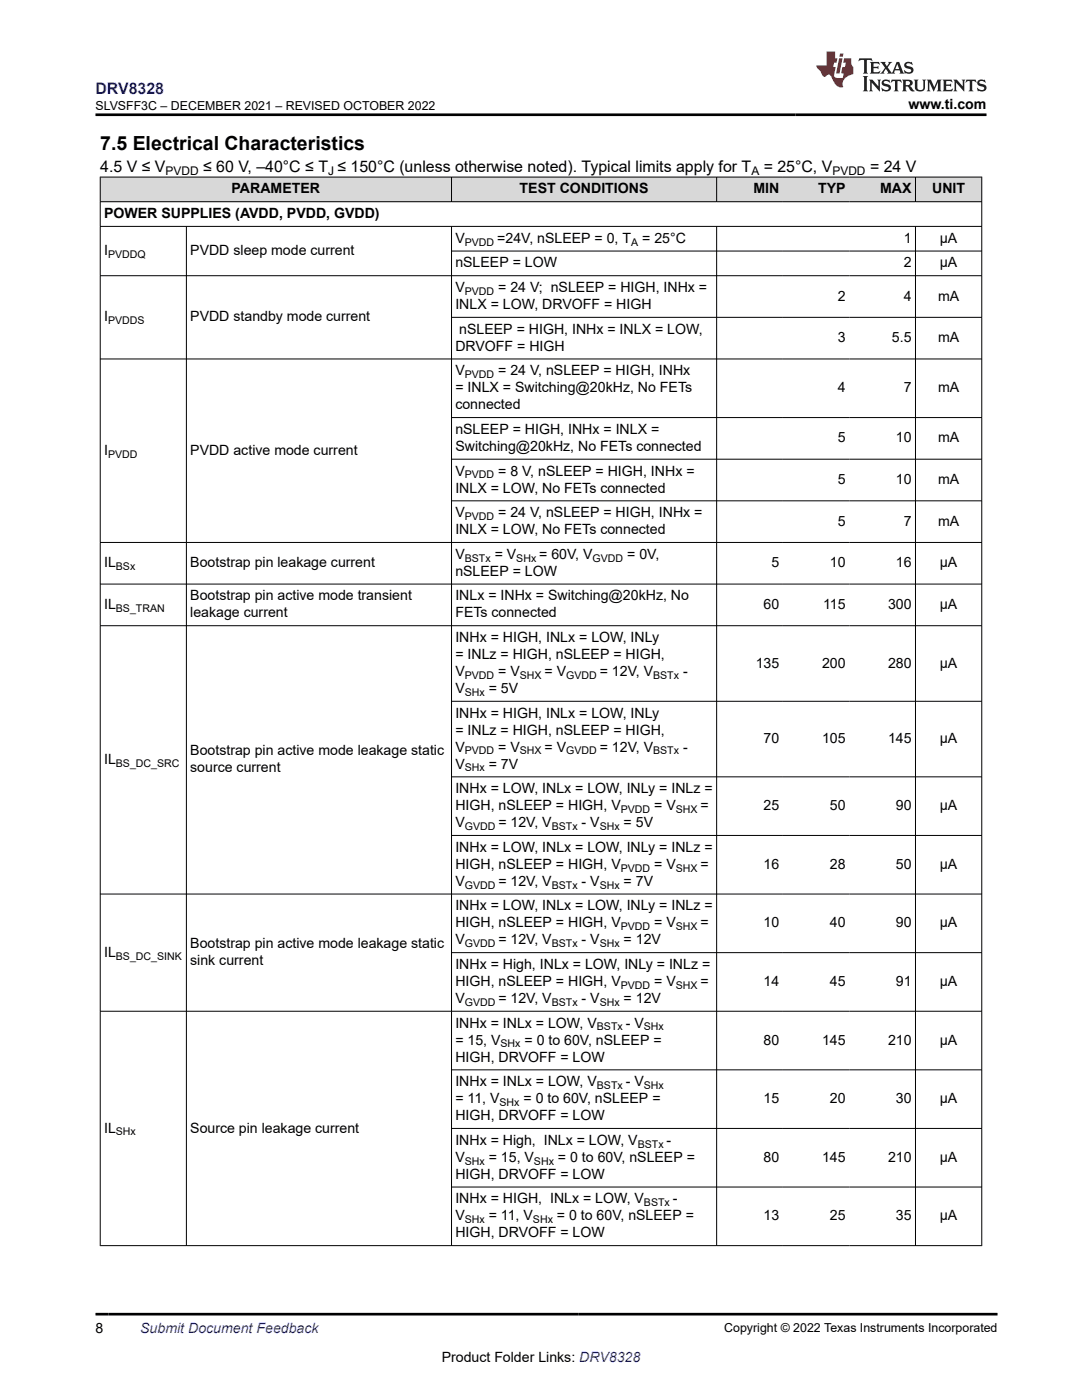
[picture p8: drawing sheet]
<svg xmlns="http://www.w3.org/2000/svg" width="216mm" height="279mm" viewBox="0 0 216 279" stroke-linecap="round" stroke-linejoin="round" font-family="sans-serif">
<defs><g id="words">
<text font-size="3.9" x="20" y="29.9">7.5 Electrical Characteristics</text>
<text font-size="3.2" fill="#00f" x="19" y="18.7">DRV8328</text>
<g font-size="3.2">
<text x="20" y="34.3">4.5 V ≤ V</text>
<text x="40.5" y="34.3">≤ 60 V, –40°C ≤ T ≤ 150°C (unless otherwise noted). Typical limits apply for T</text>
<text x="152.4" y="34.3">= 25°C, V</text>
<text x="173.6" y="34.3">= 24 V</text>
</g>
<g font-size="2.8">
<text x="181.3" y="21.8">www.ti.com</text>
<text x="46.2" y="38.6">PARAMETER</text>
<text x="103.7" y="38.6">TEST CONDITIONS</text>
<text x="150.3" y="38.6">MIN</text>
<text x="163.3" y="38.6">TYP</text>
<text x="175.6" y="38.6">MAX</text>
<text x="186" y="38.6">UNIT</text>
<text x="20.8" y="43.5">POWER SUPPLIES (AVDD, PVDD, GVDD)</text>
<text x="20.8" y="50.9">I</text>
<text x="38" y="50.9">PVDD sleep mode current</text>
<text x="90.9" y="48.5">V</text>
<text x="90.9" y="53.4">nSLEEP = LOW</text>
<text x="99.2" y="48.5">=24V, nSLEEP = 0, T</text>
<text x="128.1" y="48.5">= 25°C</text>
<text x="180.3" y="48.5">1</text>
<text x="180.3" y="53.4">2</text>
<text x="187.5" y="48.5">µA</text>
<text x="187.5" y="53.4">µA</text>
<text x="90.9" y="58.3">V</text>
<text x="99.4" y="58.3">= 24 V; nSLEEP = HIGH, INHx =</text>
<text x="167.2" y="60">2</text>
<text x="180.3" y="60">4</text>
<text x="187.2" y="60">mA</text>
<text x="20.8" y="64.1">I</text>
<text x="38" y="64.1">PVDD standby mode current</text>
<text x="90.9" y="61.7">INLX = LOW, DRVOFF = HIGH</text>
<text x="90.9" y="70">DRVOFF = HIGH</text>
<text x="91.6" y="66.6">nSLEEP = HIGH, INHx = INLX = LOW,</text>
<text x="167.2" y="68.3">3</text>
<text x="178" y="68.3">5.5</text>
<text x="187.2" y="68.3">mA</text>
<text x="90.9" y="74.9">V</text>
<text x="99.4" y="74.9">= 24 V, nSLEEP = HIGH, INHx</text>
<text x="90.9" y="78.3">= INLX = Switching@20kHz, No FETs</text>
<text x="90.9" y="81.7">connected</text>
<text x="167.2" y="78.3">4</text>
<text x="180.3" y="78.3">7</text>
<text x="187.2" y="78.3">mA</text>
<text x="90.9" y="86.6">nSLEEP = HIGH, INHx = INLX =</text>
<text x="90.9" y="90">Switching@20kHz, No FETs connected</text>
<text x="167.2" y="88.3">5</text>
<text x="178.8" y="88.3">10</text>
<text x="187.2" y="88.3">mA</text>
<text x="20.8" y="90.8">I</text>
<text x="38" y="90.8">PVDD active mode current</text>
<text x="90.9" y="94.9">V</text>
<text x="99.4" y="94.9">= 8 V, nSLEEP = HIGH, INHx =</text>
<text x="90.9" y="98.3">INLX = LOW, No FETs connected</text>
<text x="167.2" y="96.6">5</text>
<text x="178.8" y="96.6">10</text>
<text x="187.2" y="96.6">mA</text>
<text x="90.9" y="106.6">INLX = LOW, No FETs connected</text>
<text x="90.9" y="103.2">V</text>
<text x="99.4" y="103.2">= 24 V, nSLEEP = HIGH, INHx =</text>
<text x="167.2" y="104.9">5</text>
<text x="180.3" y="104.9">7</text>
<text x="187.2" y="104.9">mA</text>
<text x="20.8" y="113.2">IL</text>
<text x="38" y="113.2">Bootstrap pin leakage current</text>
<text x="90.9" y="111.5">V</text>
<text x="98.7" y="111.5">= V</text>
<text x="107.6" y="111.5">= 60V, V</text>
<text x="125.2" y="111.5">= 0V,</text>
<text x="153.9" y="113.2">5</text>
<text x="165.6" y="113.2">10</text>
<text x="178.8" y="113.2">16</text>
<text x="187.5" y="113.2">µA</text>
<text x="38" y="119.8">Bootstrap pin active mode transient</text>
<text x="90.9" y="114.9">nSLEEP = LOW</text>
<text x="90.9" y="119.8">INLx = INHx = Switching@20kHz, No</text>
<text x="20.8" y="121.5">IL</text>
<text x="38" y="123.2">leakage current</text>
<text x="90.9" y="123.2">FETs connected</text>
<text x="152.4" y="121.5">60</text>
<text x="164.2" y="121.5">115</text>
<text x="177.2" y="121.5">300</text>
<text x="187.5" y="121.5">µA</text>
<text x="90.9" y="128.1">INHx = HIGH, INLx = LOW, INLy</text>
<text x="90.9" y="131.5">= INLz = HIGH, nSLEEP = HIGH,</text>
<text x="90.9" y="134.9">V</text>
<text x="99.4" y="134.9">= V</text>
<text x="108.7" y="134.9">= V</text>
<text x="119.7" y="134.9">= 12V, V</text>
<text x="136.3" y="134.9">-</text>
<text x="150.8" y="133.2">135</text>
<text x="164" y="133.2">200</text>
<text x="177.2" y="133.2">280</text>
<text x="187.5" y="133.2">µA</text>
<text x="90.9" y="138.3">V</text>
<text x="90.9" y="143.2">INHx = HIGH, INLx = LOW, INLy</text>
<text x="97.5" y="138.3">= 5V</text>
<text x="90.9" y="146.6">= INLz = HIGH, nSLEEP = HIGH,</text>
<text x="152.4" y="148.3">70</text>
<text x="164" y="148.3">105</text>
<text x="177.2" y="148.3">145</text>
<text x="187.5" y="148.3">µA</text>
<text x="20.8" y="152.5">IL</text>
<text x="38" y="150.8">Bootstrap pin active mode leakage static</text>
<text x="38" y="154.2">source current</text>
<text x="90.9" y="150">V</text>
<text x="90.9" y="153.4">V</text>
<text x="97.5" y="153.4">= 7V</text>
<text x="99.4" y="150">= V</text>
<text x="108.7" y="150">= V</text>
<text x="119.7" y="150">= 12V, V</text>
<text x="136.3" y="150">-</text>
<text x="90.9" y="158.3">INHx = LOW, INLx = LOW, INLy = INLz =</text>
<text x="90.9" y="161.7">HIGH, nSLEEP = HIGH, V</text>
<text x="130.5" y="161.7">= V</text>
<text x="139.8" y="161.7">=</text>
<text x="152.4" y="161.7">25</text>
<text x="165.6" y="161.7">50</text>
<text x="178.8" y="161.7">90</text>
<text x="187.5" y="161.7">µA</text>
<text x="90.9" y="165.1">V</text>
<text x="99.4" y="165.1">= 12V, V</text>
<text x="116.1" y="165.1">- V</text>
<text x="124.4" y="165.1">= 5V</text>
<text x="90.9" y="170">INHx = LOW, INLx = LOW, INLy = INLz =</text>
<text x="90.9" y="173.4">HIGH, nSLEEP = HIGH, V</text>
<text x="130.5" y="173.4">= V</text>
<text x="139.8" y="173.4">=</text>
<text x="152.4" y="173.4">16</text>
<text x="165.6" y="173.4">28</text>
<text x="178.8" y="173.4">50</text>
<text x="187.5" y="173.4">µA</text>
<text x="90.9" y="176.8">V</text>
<text x="99.4" y="176.8">= 12V, V</text>
<text x="116.1" y="176.8">- V</text>
<text x="124.4" y="176.8">= 7V</text>
<text x="90.9" y="181.7">INHx = LOW, INLx = LOW, INLy = INLz =</text>
<text x="90.9" y="185.1">HIGH, nSLEEP = HIGH, V</text>
<text x="130.5" y="185.1">= V</text>
<text x="139.8" y="185.1">=</text>
<text x="152.4" y="185.1">10</text>
<text x="165.6" y="185.1">40</text>
<text x="178.8" y="185.1">90</text>
<text x="187.5" y="185.1">µA</text>
<text x="20.8" y="190.9">IL</text>
<text x="38" y="189.2">Bootstrap pin active mode leakage static</text>
<text x="90.9" y="188.5">V</text>
<text x="99.4" y="188.5">= 12V, V</text>
<text x="116.1" y="188.5">- V</text>
<text x="124.4" y="188.5">= 12V</text>
<text x="38" y="192.6">sink current</text>
<text x="90.9" y="193.4">INHx = High, INLx = LOW, INLy = INLz =</text>
<text x="90.9" y="196.8">HIGH, nSLEEP = HIGH, V</text>
<text x="130.5" y="196.8">= V</text>
<text x="139.8" y="196.8">=</text>
<text x="152.4" y="196.8">14</text>
<text x="165.6" y="196.8">45</text>
<text x="178.8" y="196.8">91</text>
<text x="187.5" y="196.8">µA</text>
<text x="90.9" y="200.2">V</text>
<text x="99.4" y="200.2">= 12V, V</text>
<text x="116.1" y="200.2">- V</text>
<text x="124.4" y="200.2">= 12V</text>
<text x="90.9" y="208.5">= 15, V</text>
<text x="90.9" y="205.1">INHx = INLx = LOW, V</text>
<text x="104.7" y="208.5">= 0 to 60V, nSLEEP =</text>
<text x="124.9" y="205.1">- V</text>
<text x="152.4" y="208.5">80</text>
<text x="164" y="208.5">145</text>
<text x="177.2" y="208.5">210</text>
<text x="187.5" y="208.5">µA</text>
<text x="90.9" y="211.9">HIGH, DRVOFF = LOW</text>
<text x="90.9" y="220.2">= 11, V</text>
<text x="90.9" y="216.8">INHx = INLx = LOW, V</text>
<text x="104.5" y="220.2">= 0 to 60V, nSLEEP =</text>
<text x="124.9" y="216.8">- V</text>
<text x="152.4" y="220.2">15</text>
<text x="165.6" y="220.2">20</text>
<text x="178.8" y="220.2">30</text>
<text x="187.5" y="220.2">µA</text>
<text x="20.8" y="226">IL</text>
<text x="38" y="226">Source pin leakage current</text>
<text x="90.9" y="223.6">HIGH, DRVOFF = LOW</text>
<text x="90.9" y="228.5">INHx = High, INLx = LOW, V</text>
<text x="90.9" y="231.9">V</text>
<text x="97.5" y="231.9">= 15, V</text>
<text x="111.3" y="231.9">= 0 to 60V, nSLEEP =</text>
<text x="133" y="228.5">-</text>
<text x="152.4" y="231.9">80</text>
<text x="164" y="231.9">145</text>
<text x="177.2" y="231.9">210</text>
<text x="187.5" y="231.9">µA</text>
<text x="90.9" y="235.3">HIGH, DRVOFF = LOW</text>
<text x="90.9" y="243.6">V</text>
<text x="90.9" y="240.2">INHx = HIGH, INLx = LOW, V</text>
<text x="97.5" y="243.6">= 11, V</text>
<text x="111.1" y="243.6">= 0 to 60V, nSLEEP =</text>
<text x="134.3" y="240.2">-</text>
<text x="152.4" y="243.6">13</text>
<text x="165.6" y="243.6">25</text>
<text x="178.8" y="243.6">35</text>
<text x="187.5" y="243.6">µA</text>
<text x="90.9" y="246.9">HIGH, DRVOFF = LOW</text>
<text x="19" y="266.1">8</text>
<text x="88.1" y="271.7">Product Folder Links: DRV8328</text>
</g>
<text font-size="2.8" fill="#00f" x="28" y="266.1">Submit Document Feedback</text>
<g font-size="2.5">
<text x="19.1" y="21.9">SLVSFF3C – DECEMBER 2021 – REVISED OCTOBER 2022</text>
<text x="144.5" y="265.8">Copyright © 2022 Texas Instruments Incorporated</text>
</g>
<g font-size="2.4">
<text x="33" y="34.9">PVDD</text>
<text x="65.5" y="34.9">J</text>
<text x="149.9" y="34.9">A</text>
<text x="166.1" y="34.9">PVDD</text>
</g>
<g font-size="2.1">
<text x="21.6" y="51.5">PVDDQ</text>
<text x="92.7" y="49">PVDD</text>
<text x="125.9" y="49">A</text>
<text x="92.7" y="58.9">PVDD</text>
<text x="21.6" y="64.7">PVDDS</text>
<text x="92.7" y="75.5">PVDD</text>
<text x="21.6" y="91.3">PVDD</text>
<text x="92.7" y="95.5">PVDD</text>
<text x="92.7" y="103.8">PVDD</text>
<text x="23.1" y="113.8">BSx</text>
<text x="92.7" y="112.1">BSTx</text>
<text x="103" y="112.1">SHx</text>
<text x="118.3" y="112.1">GVDD</text>
<text x="23.1" y="122.1">BS_TRAN</text>
<text x="92.7" y="135.5">PVDD</text>
<text x="103.7" y="135.5">SHX</text>
<text x="113" y="135.5">GVDD</text>
<text x="130.3" y="135.5">BSTx</text>
<text x="92.7" y="138.9">SHx</text>
<text x="23.1" y="153">BS_DC_SRC</text>
<text x="92.7" y="150.6">PVDD</text>
<text x="92.7" y="154">SHx</text>
<text x="103.7" y="150.6">SHX</text>
<text x="113" y="150.6">GVDD</text>
<text x="130.3" y="150.6">BSTx</text>
<text x="92.7" y="165.6">GVDD</text>
<text x="110.1" y="165.6">BSTx</text>
<text x="119.7" y="165.6">SHx</text>
<text x="123.9" y="162.3">PVDD</text>
<text x="134.9" y="162.3">SHX</text>
<text x="123.9" y="174">PVDD</text>
<text x="134.9" y="174">SHX</text>
<text x="92.7" y="177.3">GVDD</text>
<text x="110.1" y="177.3">BSTx</text>
<text x="119.7" y="177.3">SHx</text>
<text x="123.9" y="185.7">PVDD</text>
<text x="134.9" y="185.7">SHX</text>
<text x="23.1" y="191.5">BS_DC_SINK</text>
<text x="92.7" y="189">GVDD</text>
<text x="110.1" y="189">BSTx</text>
<text x="119.7" y="189">SHx</text>
<text x="123.9" y="197.3">PVDD</text>
<text x="134.9" y="197.3">SHX</text>
<text x="92.7" y="200.7">GVDD</text>
<text x="110.1" y="200.7">BSTx</text>
<text x="119.7" y="200.7">SHx</text>
<text x="99.9" y="209">SHx</text>
<text x="119.1" y="205.7">BSTx</text>
<text x="128.5" y="205.7">SHx</text>
<text x="99.7" y="220.7">SHx</text>
<text x="119.1" y="217.3">BSTx</text>
<text x="128.5" y="217.3">SHx</text>
<text x="23.1" y="226.6">SHx</text>
<text x="92.7" y="232.4">SHx</text>
<text x="106.6" y="232.4">SHx</text>
<text x="127.3" y="229">BSTx</text>
<text x="92.7" y="244.1">SHx</text>
<text x="106.3" y="244.1">SHx</text>
<text x="128.5" y="240.7">BSTx</text>
</g>
</g></defs>
<g fill="#d8d8d8">
<path d="M20 35.3h175.9v5h-175.9z" fill-rule="evenodd"/>
<path d="M20.1 35.4h69.9v4.8h-69.9z" fill-rule="evenodd"/>
<path d="M90.2 35.4h52.7v4.8h-52.7z" fill-rule="evenodd"/>
<path d="M143.1 35.4h13.1v4.8h-13.1z" fill-rule="evenodd"/>
<path d="M156.2 35.4h13.2v4.8h-13.2z" fill-rule="evenodd"/>
<path d="M169.4 35.4h13.2v4.8h-13.2z" fill-rule="evenodd"/>
<path d="M182.7 35.4h13.1v4.8h-13.1z" fill-rule="evenodd"/>
</g>
<g fill="none" stroke="#000" stroke-width=".2">
<path d="M19.9 35.3h176.1M20 35.3v213.4M90.1 35.3v5M143 35.3v5M182.7 35.3v5M195.9 35.3v213.4M19.9 40.3h176.1M19.9 45.2h176.1M19.9 55h176.1M37.2 45.2v203.5M90.1 45.2v203.5M90.1 50.1h105.9"/>
<path d="M143 45.2v203.5M182.7 45.2v203.5M90.1 63.3h105.9M196 71.6h-176.1M90.1 83.3h105.9M90.1 91.6h105.9M90.1 100h105.9M19.9 116.6h176.1M196 108.3h-176.1M19.9 124.9h176.1M90.1 140h105.9M90.1 155h105.9"/>
<path d="M90.1 166.7h105.9M196 178.4h-176.1M90.1 190.1h105.9M90.1 213.5h105.9M196 201.8h-176.1M90.1 225.2h105.9M90.1 236.9h105.9M19.9 248.6h176.1"/>
</g>
<path d="M171.5 11.6l-.2 .6 .5-.2h.6v.1v2.2l-.2 .4h1l-.2-.4v-2.2v-.1h.5l.5 .2-.1-.6zM173.6 12.4l.2 .3v1.6l-.2 .4h1.9l.1-.6a1.08 1.08 0 0 1-1.3 .2v-.7h.6l.4 .2v-.7l-.4 .2h-.6v-.5l.2-.2a1 1 0 0 1 1 .3l-.1-.5zM175.7 12.4l.9 1.1-1 1.2h.9l-.2-.2 .5-.8 .4 .8-.2 .2h1.6l-.2-.2 .2-.5h.9l.1 .5-.1 .2h.9l-.2-.4-.8-1.9h-.5l-.9 2.1-.9-1.1 .9-1h-.8l.2 .2-.4 .6-.4-.6 .2-.2zM179 12.8l.4 1h-.7zM180.7 12.5a.65 .65 0 0 0-.2 .7 .65 .65 0 0 0 .6 .5l.6 .1 .1 .3a.79 .79 0 0 1-.7 .4 .79 .79 0 0 1-.7-.5l.1 .7 .2-.1a.93 .93 0 0 0 1.1 0 .93 .93 0 0 0 .4-.9 1.46 1.46 0 0 0-1.2-.6l-.1-.3a1.09 1.09 0 0 1 1.2 .2l-.2-.6-.1 .1-.5-.2zM172.2 15.2l.2 .4v2.2l-.2 .4h1l-.2-.4v-2.2l.2-.4zM173.4 15.9l.2 .4v1.5l-.2 .4h.8l-.3-.4 .1-1.3 1.6 1.8v-2l.2-.4h-.7l.1 .2 .1 1.1-1.2-1.3zM176.2 16a.65 .65 0 0 0-.2 .8 .65 .65 0 0 0 .6 .4l.6 .2 .1 .2a.79 .79 0 0 1-.7 .4 .79 .79 0 0 1-.7-.5l.1 .7 .2-.1a.93 .93 0 0 0 1.1 .1 .93 .93 0 0 0 .4-1 1.46 1.46 0 0 0-1.2-.5l-.1-.4a1.09 1.09 0 0 1 1.2 .2l-.1-.6-.2 .1-.5-.1zM177.9 15.9l-.1 .6a.63 .63 0 0 1 .8-.3v1.6l-.3 .4h1l-.2-.4v-1.6a.66 .66 0 0 1 .8 .3l-.1-.6zM180 15.9l.2 .4v1.5l-.2 .4h1l-.2-.2-.1-.7h.5l.1 .2a.79 .79 0 0 0 1.2 .6l-1-.9a.61 .61 0 0 0 .6-.6 .61 .61 0 0 0-.5-.7zM180.8 16.2h.1a.47 .47 0 0 1 .5 .1 .47 .47 0 0 1 .1 .5l-.1 .1-.7 .1zM182.3 15.9l.2 .2a2.27 2.27 0 0 0 .4 2 1.04 1.04 0 0 0 1.7-.7v-1.3l.2-.2h-.8l.2 .4v1.1a.6 .6 0 0 1-.6 .6 .6 .6 0 0 1-.6-.6v-1.1l.3-.4zM184.9 15.9l.2 .4v1.5l-.2 .4h.8l-.3-.4v-1.4l.9 1.9 .9-1.9v1.4l-.3 .4h1l-.2-.4v-1.5l.2-.4h-.8l-.7 1.5-.6-1.5zM188.1 15.9l.2 .4v1.5l-.2 .4h1.9l.1-.6a1.09 1.09 0 0 1-1.3 .2v-.7h.6l.4 .2v-.6l-.4 .2h-.6v-.6l.2-.1a1.01 1.01 0 0 1 1 .3l-.1-.6zM190.2 15.9l.3 .4v1.5l-.3 .4h.8l-.2-.4v-1.3l1.6 1.8v-2l.2-.4h-.7l.2 .2v1.1l-1.2-1.3zM192.8 15.9l-.1 .6a.63 .63 0 0 1 .8-.3v1.6l-.3 .4h1l-.2-.4v-1.6a.66 .66 0 0 1 .8 .3l-.1-.6zM195.2 16a.65 .65 0 0 0-.2 .8 .65 .65 0 0 0 .6 .4l.6 .2 .2 .2a.79 .79 0 0 1-.7 .4 .79 .79 0 0 1-.7-.5l.1 .7 .2-.1a.93 .93 0 0 0 1 .1 .93 .93 0 0 0 .5-1 1.46 1.46 0 0 0-1.3-.5v-.4a1.09 1.09 0 0 1 1.2 .2l-.2-.6-.2 .1-.5-.1z" fill="#231f20"/>
<path d="M164.9 10.3v2.7h-2l.1 .4 .8 1a.95 .95 0 0 0 1 .9 .59 .59 0 0 1 .5-.4 .59 .59 0 0 1 .5 .3l.4 .8a1.59 1.59 0 0 0 2.1 1.4 1.61 1.61 0 0 1 1-2.3l1-.3-.1-1.5a1.59 1.59 0 0 1-.3-1.7h-1.5l-.2 .9h.6l-.2 .9h-.5l-.2 .9v.3l.4 .1-.1 .9h-.7a.73 .73 0 0 1-1-.7l.3-1.5h-.5l.1-.9h.5l.2-.9h-.5v-1.3zM167.4 11.6l-.6 3.1h.7l.6-3.1zM167.6 10.7l-.1 .6h.7l.1-.6z" fill="#ed1c24"/>
<path d="M19 22.9h177.8M19 262.3h180" fill="none" stroke="#000" stroke-width=".53"/>
<use href="#words"/>
</svg>
